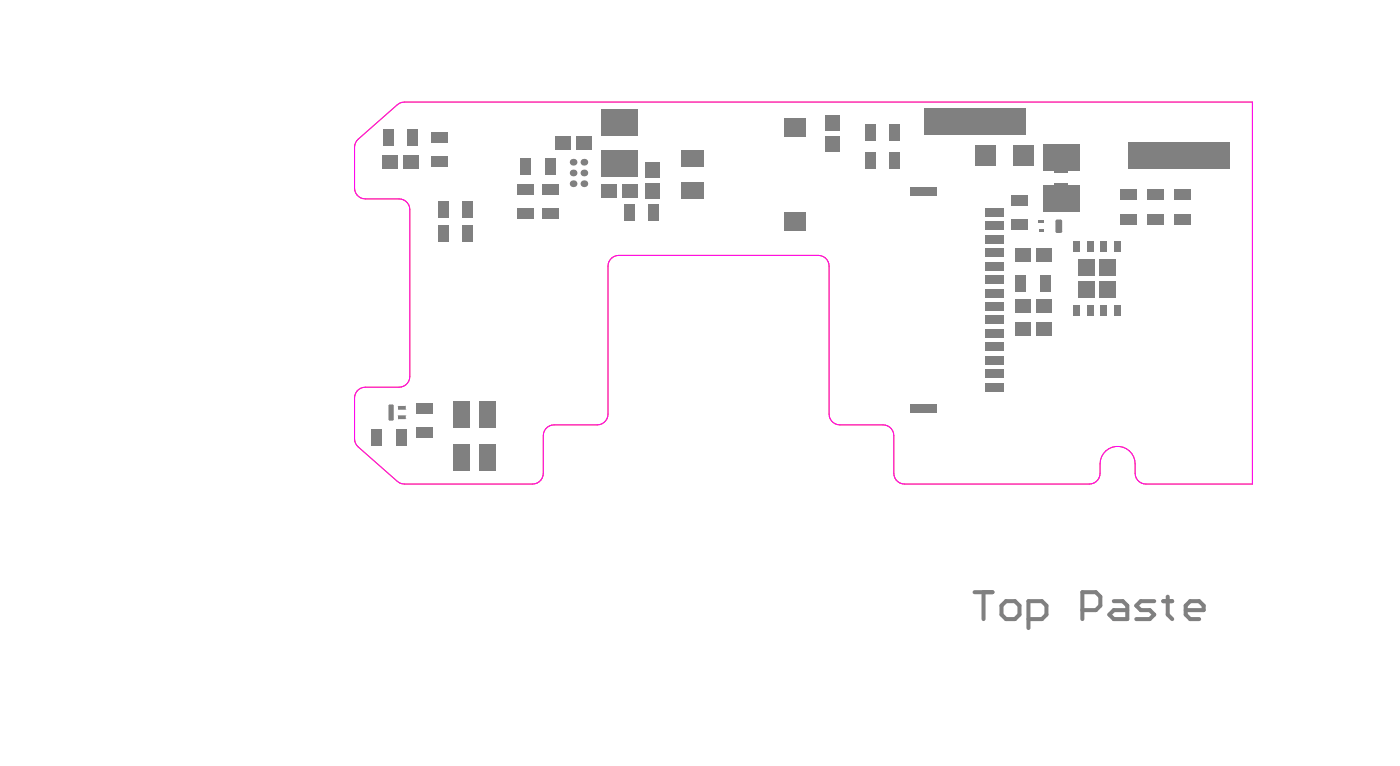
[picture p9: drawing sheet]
<svg xmlns="http://www.w3.org/2000/svg" width="173mm" height="95mm" viewBox="0 0 173 95" stroke-linecap="round" stroke-linejoin="round" font-family="sans-serif">
<path d="M44.2 17.2l4.9-4.3 .5-.3h.3h104.7v47.1h-13.1a1.33 1.33 0 0 1-1.3-1.3 3 3 0 0 0-.8-2.7 2.17 2.17 0 0 0-2.3-.4 2.17 2.17 0 0 0-1.3 2 2.43 2.43 0 0 1-.3 1.9 1.33 1.33 0 0 1-1 .5h-22.8a1.33 1.33 0 0 1-1.3-1.3v-4.6a1.33 1.33 0 0 0-1.4-1.4h-5.3a1.33 1.33 0 0 1-1.3-1.3v-18.2a1.33 1.33 0 0 0-1.4-1.4h-24.6a1.33 1.33 0 0 0-1.3 1.4v18.2a1.33 1.33 0 0 1-1.4 1.3h-5.3a1.33 1.33 0 0 0-1.3 1.4v4.6a1.33 1.33 0 0 1-1.4 1.3h-16.1l-.5-.3-4.9-4.2a1.32 1.32 0 0 1-.4-1v-5.1a1.33 1.33 0 0 1 1.3-1.3h4.2a1.33 1.33 0 0 0 1.3-1.3v-20.6a1.33 1.33 0 0 0-1.3-1.4h-4.2a1.33 1.33 0 0 1-1.3-1.3v-5a1.32 1.32 0 0 1 .4-1z" fill="none" stroke="#fd8300" stroke-width=".12"/>
<path d="M44.2 17.2l4.9-4.3 .5-.3h.3h104.7v47.1h-13.1a1.33 1.33 0 0 1-1.3-1.3 3 3 0 0 0-.8-2.7 2.17 2.17 0 0 0-2.3-.4 2.17 2.17 0 0 0-1.3 2 2.43 2.43 0 0 1-.3 1.9 1.33 1.33 0 0 1-1 .5h-22.8a1.33 1.33 0 0 1-1.3-1.3v-4.6a1.33 1.33 0 0 0-1.4-1.4h-5.3a1.33 1.33 0 0 1-1.3-1.3v-18.2a1.33 1.33 0 0 0-1.4-1.4h-24.6a1.33 1.33 0 0 0-1.3 1.4v18.2a1.33 1.33 0 0 1-1.4 1.3h-5.3a1.33 1.33 0 0 0-1.3 1.4v4.6a1.33 1.33 0 0 1-1.4 1.3h-16.1l-.5-.3-4.9-4.2a1.32 1.32 0 0 1-.4-1v-5.1a1.33 1.33 0 0 1 1.3-1.3h4.2a1.33 1.33 0 0 0 1.3-1.3v-20.6a1.33 1.33 0 0 0-1.3-1.4h-4.2a1.33 1.33 0 0 1-1.3-1.3v-5a1.32 1.32 0 0 1 .4-1z" fill="none" stroke="#f0f" stroke-width=".12"/>
<g fill="#808080">
<path d="M135.8 32.1h2v1.9h-2z" fill-rule="evenodd"/>
<path d="M135.8 34.7h2v2h-2z" fill-rule="evenodd"/>
<path d="M133.1 32.1h2v1.9h-2z" fill-rule="evenodd"/>
<path d="M133.1 34.7h2v2h-2z" fill-rule="evenodd"/>
</g>
<path d="M120.3 73.1h2.2M121.4 73.1v3.3M123.7 74.8l.5-.6h1.1l.6 .6v1.1l-.6 .5h-1.1l-.5-.5zM127 76.4h1.6l.6-.5v-1.1l-.6-.6h-1.6v3.3M133.6 75.3h1.7l.6-.5v-1.2l-.6-.5h-1.7v3.3M137.5 74.2h1.1l.6 .6v1.6h-1.7l-.5-.5 .5-.6h1.7M142.5 74.2h-1.6l-.6 .6 .6 .5h1.1l.5 .6-.5 .5h-1.7M143.6 74.2h1.1M144.2 73.6v2.3l.5 .5M146.4 75.3h2.2v-.5l-.5-.6h-1.1l-.6 .6v1.1l.6 .5h1.1" fill="none" stroke="#808080" stroke-width=".5"/>
<g fill="#808080">
<path d="M49.1 51.3h.9l.1 .4h-.9z" fill-rule="evenodd"/>
<path d="M45.9 53h1.3v2h-1.3z" fill-rule="evenodd"/>
<path d="M48.9 53h1.3v2h-1.3z" fill-rule="evenodd"/>
<path d="M49.8 19.1h1.9v1.7h-1.9z" fill-rule="evenodd"/>
<path d="M47.2 19.1h1.9v1.7h-1.9z" fill-rule="evenodd"/>
<path d="M57.1 27.8h1.3v2h-1.3z" fill-rule="evenodd"/>
<path d="M54.1 27.8h1.3v2h-1.3z" fill-rule="evenodd"/>
<path d="M54.1 24.9h1.3v2h-1.3z" fill-rule="evenodd"/>
<path d="M57.1 24.9h1.3v2h-1.3z" fill-rule="evenodd"/>
<path d="M53.2 19.3h2v1.3h-2z" fill-rule="evenodd"/>
<path d="M66.9 25.7h2v1.3h-2z" fill-rule="evenodd"/>
<path d="M67.3 19.5h1.3v2h-1.3z" fill-rule="evenodd"/>
<path d="M77.1 25.2h1.3v2h-1.3z" fill-rule="evenodd"/>
<path d="M74.3 18.5h4.5v3.3h-4.5z" fill-rule="evenodd"/>
<path d="M80.1 25.2h1.3v2h-1.3z" fill-rule="evenodd"/>
<path d="M79.7 20h1.8v1.9h-1.8z" fill-rule="evenodd"/>
<path d="M102 14.3h1.7v1.9h-1.7z" fill-rule="evenodd"/>
<path d="M106.8 18.9h1.3v2h-1.3z" fill-rule="evenodd"/>
<path d="M109.8 18.9h1.3v2h-1.3z" fill-rule="evenodd"/>
<path d="M121.6 47.3h2.4v1h-2.4z" fill-rule="evenodd"/>
<path d="M121.6 45.6h2.4v1h-2.4z" fill-rule="evenodd"/>
<path d="M121.6 39h2.4v1h-2.4z" fill-rule="evenodd"/>
<path d="M121.6 37.3h2.4v1h-2.4z" fill-rule="evenodd"/>
<path d="M121.6 40.7h2.4v.9h-2.4z" fill-rule="evenodd"/>
<path d="M121.6 42.3h2.4v1h-2.4z" fill-rule="evenodd"/>
<path d="M121.6 30.7h2.4v1h-2.4z" fill-rule="evenodd"/>
<path d="M121.6 35.7h2.4v1h-2.4z" fill-rule="evenodd"/>
<path d="M121.6 34h2.4v1h-2.4z" fill-rule="evenodd"/>
<path d="M121.6 32.4h2.4v.9h-2.4z" fill-rule="evenodd"/>
<path d="M121.6 29h2.4v1h-2.4z" fill-rule="evenodd"/>
<path d="M121.6 27.4h2.4v1h-2.4z" fill-rule="evenodd"/>
<path d="M121.6 25.7h2.4v1h-2.4z" fill-rule="evenodd"/>
<path d="M120.4 17.9h2.5v2.6h-2.5z" fill-rule="evenodd"/>
<path d="M127.9 39.8h1.9v1.7h-1.9z" fill-rule="evenodd"/>
<path d="M127.9 30.6h1.9v1.7h-1.9z" fill-rule="evenodd"/>
<path d="M128.4 34h1.3v2h-1.3z" fill-rule="evenodd"/>
<path d="M128.3 27.2h.6v.3h-.6z" fill-rule="evenodd"/>
<path d="M128.3 28.4h.6v.2h-.6z" fill-rule="evenodd"/>
<path d="M130.3 27.3l.2-.2h.4l.3 .2v1.3l-.3 .2h-.4l-.2-.2z" fill-rule="evenodd"/>
<path d="M130.2 19.3h1.7v2h-1.7z" fill-rule="evenodd"/>
<path d="M137.5 37.7h.9v1.3h-.9z" fill-rule="evenodd"/>
<path d="M135.9 37.7h.8v1.3h-.8z" fill-rule="evenodd"/>
<path d="M134.2 37.7h.8v1.3h-.8z" fill-rule="evenodd"/>
<path d="M141.7 26.4h2v1.3h-2z" fill-rule="evenodd"/>
<path d="M48.1 49.9h.4l.1 .2v1.7l-.1 .1h-.4l-.1-.1v-1.7z" fill-rule="evenodd"/>
<path d="M49.1 50.2l.9-.1 .1 .4-.9 .1z" fill-rule="evenodd"/>
<path d="M47.3 16h1.4v2h-1.4z" fill-rule="evenodd"/>
<path d="M50.3 16h1.4v2h-1.4z" fill-rule="evenodd"/>
<path d="M56 54.8h2v3.3h-2z" fill-rule="evenodd"/>
<path d="M56 49.5h2v3.3h-2z" fill-rule="evenodd"/>
<path d="M53.2 16.3h2v1.3h-2z" fill-rule="evenodd"/>
<path d="M68.5 16.8h1.9v1.8h-1.9z" fill-rule="evenodd"/>
<path d="M66.9 22.7h2v1.3h-2z" fill-rule="evenodd"/>
<path d="M74.3 22.7h1.9v1.8h-1.9z" fill-rule="evenodd"/>
<path d="M76.9 22.7h1.9v1.8h-1.9z" fill-rule="evenodd"/>
<path d="M74.3 13.5h4.5v3.3h-4.5z" fill-rule="evenodd"/>
<path d="M79.7 22.6h1.8v1.9h-1.8z" fill-rule="evenodd"/>
<path d="M102 16.9h1.7v1.9h-1.7z" fill-rule="evenodd"/>
<path d="M109.8 15.4h1.3v2h-1.3z" fill-rule="evenodd"/>
<path d="M106.8 15.4h1.3v2h-1.3z" fill-rule="evenodd"/>
<path d="M121.6 44h2.4v1h-2.4z" fill-rule="evenodd"/>
<path d="M127.9 36.9h1.9v1.7h-1.9z" fill-rule="evenodd"/>
<path d="M130.2 22.6h1.7v2h-1.7z" fill-rule="evenodd"/>
<path d="M137.5 29.7h.9v1.4h-.9z" fill-rule="evenodd"/>
<path d="M135.9 29.7h.8v1.4h-.8z" fill-rule="evenodd"/>
<path d="M134.2 29.7h.8v1.4h-.8z" fill-rule="evenodd"/>
<path d="M141.7 23.4h2v1.3h-2z" fill-rule="evenodd"/>
<path d="M51.4 52.7h2v1.4h-2z" fill-rule="evenodd"/>
<path d="M63.9 25.7h2v1.3h-2z" fill-rule="evenodd"/>
<path d="M64.3 19.5h1.3v2h-1.3z" fill-rule="evenodd"/>
<path d="M96.8 26.2h2.7v2.3h-2.7z" fill-rule="evenodd"/>
<path d="M84.1 18.6h2.9v2h-2.9z" fill-rule="evenodd"/>
<path d="M132.5 37.7h.9v1.3h-.9z" fill-rule="evenodd"/>
<path d="M125.3 39.8h1.9v1.7h-1.9z" fill-rule="evenodd"/>
<path d="M125.3 30.6h1.9v1.7h-1.9z" fill-rule="evenodd"/>
<path d="M125.4 34h1.3v2h-1.3z" fill-rule="evenodd"/>
<path d="M124.9 27.1h2v1.3h-2z" fill-rule="evenodd"/>
<path d="M124.9 24.1h2v1.3h-2z" fill-rule="evenodd"/>
<path d="M125.1 17.9h2.5v2.6h-2.5z" fill-rule="evenodd"/>
<path d="M128.8 17.8h4.5v3.3h-4.5z" fill-rule="evenodd"/>
<path d="M145 26.4h2v1.3h-2z" fill-rule="evenodd"/>
<path d="M138.3 26.4h2v1.3h-2z" fill-rule="evenodd"/>
<path d="M139.3 17.5h12.5v3.4h-12.5z" fill-rule="evenodd"/>
<path d="M51.4 49.8h2v1.3h-2z" fill-rule="evenodd"/>
<path d="M59.2 54.8h2v3.3h-2z" fill-rule="evenodd"/>
<path d="M59.2 49.5h2v3.3h-2z" fill-rule="evenodd"/>
<path d="M71.1 16.8h1.9v1.8h-1.9z" fill-rule="evenodd"/>
<path d="M63.9 22.7h2v1.3h-2z" fill-rule="evenodd"/>
<path d="M84.1 22.5h2.9v2h-2.9z" fill-rule="evenodd"/>
<path d="M96.8 14.6h2.7v2.3h-2.7z" fill-rule="evenodd"/>
<path d="M112.3 49.9h3.4v1h-3.4z" fill-rule="evenodd"/>
<path d="M125.3 36.9h1.9v1.7h-1.9z" fill-rule="evenodd"/>
<path d="M112.3 23.1h3.4v1h-3.4z" fill-rule="evenodd"/>
<path d="M114.1 13.4h12.5v3.3h-12.5z" fill-rule="evenodd"/>
<path d="M132.5 29.7h.9v1.4h-.9z" fill-rule="evenodd"/>
<path d="M128.8 22.8h4.5v3.3h-4.5z" fill-rule="evenodd"/>
<path d="M145 23.4h2v1.3h-2z" fill-rule="evenodd"/>
<path d="M138.3 23.4h2v1.3h-2z" fill-rule="evenodd"/>
</g>
<g fill="#808080">
<path d="M50 51.3h.1z"/>
<path d="M49.1 51.3h.1z"/>
<path d="M49.1 51.7h.1z"/>
<path d="M50 51.7h.1zM50 51.7h.1h-.1z"/>
<path d="M130.9 27.1v.2zM130.9 27.1l.3 .2h-.3z"/>
<path d="M130.3 27.3h.2zM130.4 27.2l.1-.1v.2h-.2z"/>
<path d="M130.5 28.6v.2zM130.3 28.6h.2v.2z"/>
<path d="M130.9 28.6h.3zM130.9 28.6h.3l-.3 .2z"/>
<path d="M48.1 51.8v.1zM48 51.8h.1v.1z"/>
<path d="M48.5 51.8h.1zM48.5 51.8h.1l-.1 .1z"/>
<path d="M48.5 49.9v.2zM48.5 49.9l.1 .2h-.1z"/>
<path d="M48 50.1h.1zM48 50l.1-.1v.2h-.1z"/>
<path d="M50 50.5h.1zM50 50.5h.1l-.1 .1z"/>
<path d="M50 50.1v.1zM50 50.1l.1 .1z"/>
<path d="M49.1 50.2h.1zM49.2 50.1v.1z"/>
<path d="M49.2 50.5v.1zM49.1 50.5l.1 .1z"/>
<circle cx="70.8" cy="22.7" r=".42"/>
<circle cx="70.8" cy="21.3" r=".42"/>
<circle cx="70.8" cy="20" r=".42"/>
<circle cx="72.1" cy="22.7" r=".42"/>
<circle cx="72.1" cy="21.3" r=".42"/>
<circle cx="72.1" cy="20" r=".42"/>
</g>
</svg>
